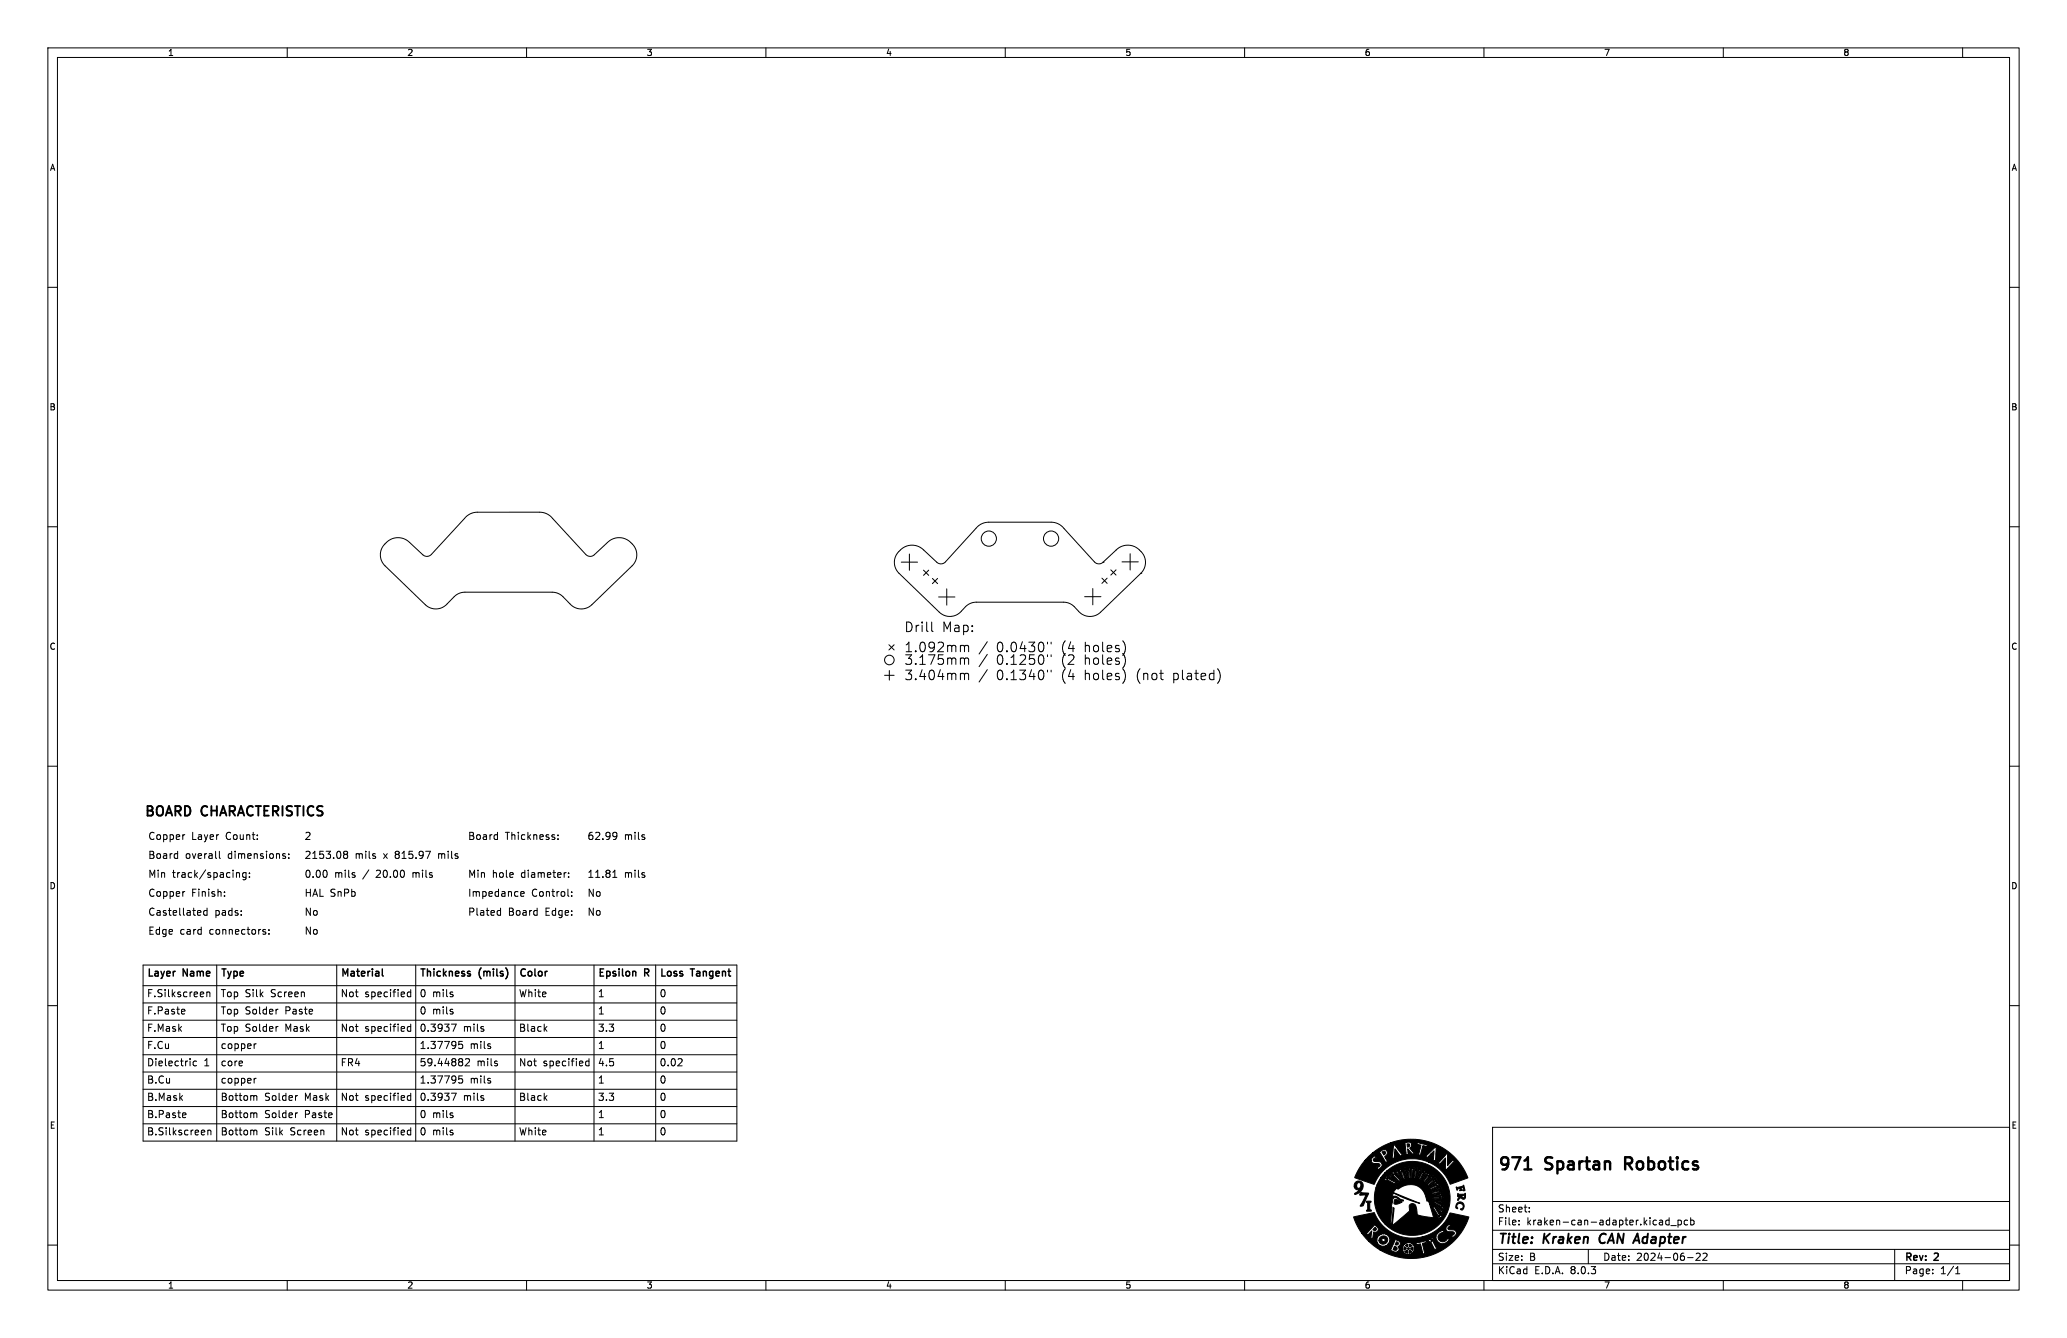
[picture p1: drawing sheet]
<svg xmlns="http://www.w3.org/2000/svg" width="432mm" height="279mm" viewBox="0 0 432 279" stroke-linecap="round" stroke-linejoin="round" font-family="sans-serif">
<defs><g id="words">
<g font-size="3.5">
<text x="312.8" y="245.1">971</text>
<text x="323" y="245.1">Spartan</text>
<text x="340.6" y="245.1">Robotics</text>
</g>
<g font-size="2.8">
<text x="30.1" y="171.4">BOARD</text>
<text x="42.2" y="171.4">CHARACTERISTICS</text>
<text x="312.8" y="260.3">Title:</text>
<text x="322.5" y="260.3">Kraken</text>
<text x="335" y="260.3">CAN Adapter</text>
</g>
<g font-size="2.1">
<text x="30.8" y="175.8">Copper</text>
<text x="30.8" y="179.8">Board</text>
<text x="38.8" y="179.8">overall</text>
<text x="40.1" y="175.8">Layer</text>
<text x="47.4" y="175.8">Count:</text>
<text x="47.9" y="179.8">dimensions:</text>
<text x="63.5" y="175.8">2</text>
<text x="63.5" y="179.8">2153.08</text>
<text x="74.2" y="179.8">mils</text>
<text x="80.4" y="179.8">x</text>
<text x="83" y="179.8">815.97</text>
<text x="92.3" y="179.8">mils</text>
<text x="97.6" y="175.8">Board</text>
<text x="105.6" y="175.8">Thickness:</text>
<text x="122.6" y="175.8">62.99</text>
<text x="130.5" y="175.8">mils</text>
<text x="30.8" y="183.8">Min</text>
<text x="36.1" y="183.8">track/spacing:</text>
<text x="63.5" y="183.8">0.00</text>
<text x="69.9" y="183.8">mils</text>
<text x="76.1" y="183.8">/</text>
<text x="79.1" y="183.8">20.00</text>
<text x="87" y="183.8">mils</text>
<text x="97.6" y="183.8">Min</text>
<text x="102.9" y="183.8">hole</text>
<text x="109.1" y="183.8">diameter:</text>
<text x="122.6" y="183.8">11.81</text>
<text x="130.5" y="183.8">mils</text>
<text x="30.8" y="187.7">Copper</text>
<text x="30.8" y="191.7">Castellated</text>
<text x="40.1" y="187.7">Finish:</text>
<text x="44.9" y="191.7">pads:</text>
<text x="63.5" y="191.7">No</text>
<text x="63.5" y="187.7">HAL SnPb</text>
<text x="97.6" y="191.7">Plated</text>
<text x="97.6" y="187.7">Impedance</text>
<text x="106.2" y="191.7">Board</text>
<text x="111.1" y="187.7">Control:</text>
<text x="114.2" y="191.7">Edge:</text>
<text x="122.6" y="187.7">No</text>
<text x="122.6" y="191.7">No</text>
<text x="30.8" y="195.6">Edge</text>
<text x="37.6" y="195.6">card</text>
<text x="44" y="195.6">connectors:</text>
<text x="63.5" y="195.6">No</text>
<text x="30.6" y="208.4">F.Silkscreen</text>
<text x="30.6" y="204.7">Layer</text>
<text x="38.3" y="204.7">Name</text>
<text x="46" y="208.4">Top Silk</text>
<text x="46" y="204.7">Type</text>
<text x="56.3" y="208.4">Screen</text>
<text x="71.1" y="208.4">Not</text>
<text x="71.1" y="204.7">Material</text>
<text x="76" y="208.4">specified</text>
<text x="87.6" y="204.7">Thickness</text>
<text x="87.6" y="208.4">0 mils</text>
<text x="100.1" y="204.7">(mils)</text>
<text x="108.3" y="208.4">White</text>
<text x="108.3" y="204.7">Color</text>
<text x="124.8" y="208.4">1</text>
<text x="124.8" y="204.7">Epsilon</text>
<text x="134.7" y="204.7">R</text>
<text x="137.7" y="204.7">Loss</text>
<text x="137.7" y="208.4">0</text>
<text x="144.5" y="204.7">Tangent</text>
<text x="30.6" y="212">F.Paste</text>
<text x="30.6" y="215.6">F.Mask</text>
<text x="46" y="212">Top Solder</text>
<text x="46" y="215.6">Top Solder</text>
<text x="59.3" y="212">Paste</text>
<text x="59.3" y="215.6">Mask</text>
<text x="71.1" y="215.6">Not</text>
<text x="76" y="215.6">specified</text>
<text x="87.6" y="212">0 mils</text>
<text x="87.6" y="215.6">0.3937</text>
<text x="96.6" y="215.6">mils</text>
<text x="108.3" y="215.6">Black</text>
<text x="124.8" y="215.6">3.3</text>
<text x="124.8" y="212">1</text>
<text x="137.7" y="215.6">0</text>
<text x="137.7" y="212">0</text>
<text x="30.6" y="219.2">F.Cu</text>
<text x="46" y="219.2">copper</text>
<text x="87.6" y="219.2">1.37795</text>
<text x="98" y="219.2">mils</text>
<text x="124.8" y="219.2">1</text>
<text x="137.7" y="219.2">0</text>
<text x="30.6" y="226.4">B.Cu</text>
<text x="30.6" y="222.8">Dielectric</text>
<text x="42.4" y="222.8">1</text>
<text x="46" y="226.4">copper</text>
<text x="46" y="222.8">core</text>
<text x="71.1" y="222.8">FR4</text>
<text x="87.6" y="226.4">1.37795</text>
<text x="87.6" y="222.8">59.44882</text>
<text x="98" y="226.4">mils</text>
<text x="99.5" y="222.8">mils</text>
<text x="108.3" y="222.8">Not</text>
<text x="113.3" y="222.8">specified</text>
<text x="124.8" y="226.4">1</text>
<text x="124.8" y="222.8">4.5</text>
<text x="137.7" y="226.4">0</text>
<text x="137.7" y="222.8">0.02</text>
<text x="30.6" y="230">B.Mask</text>
<text x="30.6" y="233.6">B.Paste</text>
<text x="46" y="230">Bottom</text>
<text x="46" y="233.6">Bottom</text>
<text x="55.1" y="230">Solder</text>
<text x="55.1" y="233.6">Solder</text>
<text x="63.4" y="230">Mask</text>
<text x="63.4" y="233.6">Paste</text>
<text x="71.1" y="230">Not</text>
<text x="76" y="230">specified</text>
<text x="87.6" y="230">0.3937</text>
<text x="87.6" y="233.6">0 mils</text>
<text x="96.6" y="230">mils</text>
<text x="108.3" y="230">Black</text>
<text x="124.8" y="230">3.3</text>
<text x="124.8" y="233.6">1</text>
<text x="137.7" y="233.6">0</text>
<text x="137.7" y="230">0</text>
<text x="30.6" y="237.2">B.Silkscreen</text>
<text x="46" y="237.2">Bottom</text>
<text x="55.1" y="237.2">Silk</text>
<text x="60.4" y="237.2">Screen</text>
<text x="71.1" y="237.2">Not</text>
<text x="76" y="237.2">specified</text>
<text x="87.6" y="237.2">0 mils</text>
<text x="108.3" y="237.2">White</text>
<text x="124.8" y="237.2">1</text>
<text x="137.7" y="237.2">0</text>
<text x="312.8" y="256.1">File:</text>
<text x="312.8" y="253.4">Sheet:</text>
<text x="318.9" y="256.1">kraken-can-adapter.kicad_pcb</text>
<text x="312.8" y="263.5">Size:</text>
<text x="319.5" y="263.5">B</text>
<text x="334.8" y="263.5">Date:</text>
<text x="341.8" y="263.5">2024-06-22</text>
<text x="397.8" y="263.7">Rev:</text>
<text x="404.2" y="263.7">2</text>
<text x="312.8" y="266.3">KiCad</text>
<text x="320.5" y="266.3">E.D.A.</text>
<text x="328.1" y="266.3">8.0.3</text>
<text x="397.8" y="266.3">Page:</text>
<text x="405.3" y="266.3">1/1</text>
</g>
<g font-size="1.8">
<text x="35" y="11.9">1</text>
<text x="85" y="11.9">2</text>
<text x="135" y="11.9">3</text>
<text x="185" y="11.9">4</text>
<text x="235" y="11.9">5</text>
<text x="285" y="11.9">6</text>
<text x="335" y="11.9">7</text>
<text x="385" y="11.9">8</text>
<text x="10.3" y="35.9">A</text>
<text x="420.1" y="35.9">A</text>
<text x="10.3" y="85.9">B</text>
<text x="420.1" y="85.9">B</text>
<text x="10.3" y="135.9">C</text>
<text x="420.1" y="135.9">C</text>
<text x="10.3" y="185.9">D</text>
<text x="420.1" y="185.9">D</text>
<text x="10.3" y="235.9">E</text>
<text x="420.1" y="235.9">E</text>
<text x="35" y="269.3">1</text>
<text x="85" y="269.3">2</text>
<text x="135" y="269.3">3</text>
<text x="185" y="269.3">4</text>
<text x="235" y="269.3">5</text>
<text x="285" y="269.3">6</text>
<text x="335" y="269.3">7</text>
<text x="385" y="269.3">8</text>
</g>
</g></defs>
<g fill="none" stroke="#000" stroke-width=".21">
<path d="M10 10h411.8v259.4h-411.8zM12 12h407.8v255.4h-407.8zM60 10v2M110 10v2M160 10v2M210 10v2M260 10v2M310 10v2M360 10v2M410 10v2M10 60h2M419.8 60h2"/>
<path d="M10 110h2M80.7 113.3a3.4 3.4 0 0 1 4.9 0l2.7 2.5a1.27 1.27 0 0 0 1.8 0l6.9-7.5a3.4 3.4 0 0 1 2.7-1.3h13a3.4 3.4 0 0 1 2.8 1.3l6.9 7.5a1.27 1.27 0 0 0 1.8 0l2.7-2.5a3.6 3.6 0 0 1 4.6-.3 3.6 3.6 0 0 1 1.1 4.5l-9 8.8a3.2 3.2 0 0 1-4.6-.2l-1.4-1.5a3.2 3.2 0 0 0-2.3-.9h-18.2a3.2 3.2 0 0 0-2.2 .9l-1.5 1.5a3.2 3.2 0 0 1-4.5 .2l-8.5-8.2a3.2 3.2 0 0 1 .3-4.8zM188.3 117.4h3.4M190 115.7v3.4M192.9 119.1l1.1 1M194 119.1l-1.1 1M230.4 117.4a1.27 1.27 0 0 1-1.8-.1l-6.3-6.9a3.4 3.4 0 0 0-2.7-1.4h-13a3.4 3.4 0 0 0-2.8 1.4l-6.3 6.9a1.27 1.27 0 0 1-1.8 .1l-2.7-2.6a3.6 3.6 0 0 0-4.6-.2 3.6 3.6 0 0 0-1.1 4.4l.5 .7 8.4 8.1a3.2 3.2 0 0 0 4.6-.2l.9-.9a3.2 3.2 0 0 1 2.3-1h18.2a3.2 3.2 0 0 1 2.2 1l.9 .9a3.2 3.2 0 0 0 4.6 .2l8.4-8.1M230.4 117.4l2.8-2.6a3.6 3.6 0 0 1 4.6-.2 3.6 3.6 0 0 1 1 4.5l-.5 .6M230.4 117.4h.1M232.1 119l1 1.1M233.1 119l-1 1.1M234.4 117.3h3.4"/>
<path d="M236.1 115.6v3.4M238.3 119.7h.1M419.8 110h2M185.7 134.6l1.1 1.1M186.8 134.6l-1.1 1.1M189.2 136.7h1.2l-.6 .8a.54 .54 0 0 1 .6 .4v.5l-.2 .2-.7 .1-.3-.2M189.2 139.9h1.2l-.6 .8a.54 .54 0 0 1 .6 .4v.5l-.2 .2-.7 .1-.3-.2M189.3 136.1h1.1M189.3 134.7l.6-.6v2M189.4 129.9a1.01 1.01 0 0 1 1.1 1 1.01 1.01 0 0 1-1.1 1zM191.3 138.5v.2M191.3 135.9v.2"/>
<path d="M191.4 130.6v1.3M192 130.6l-.4 .1-.2 .2M192.2 138.7h1.1M192.2 137.3l.5-.6v2M192.3 134.3l.5-.2a1.25 1.25 0 0 1 0 2l-.5-.2a1.68 1.68 0 0 1 0-1.6zM192.6 129.9v.2M192.6 139.8l-.4 1.5h1.2M192.6 130.6v1.3M193.6 129.9v1.7l.3 .3M194 136.7h1.3l-.9 2M194.6 129.9v1.7l.3 .3M194.8 120.8l1.1 1.1"/>
<path d="M195.2 135l-.4 .3-.6-.1-.1-.2v-.5l.1-.3 .6-.1 .3 .2a1.32 1.32 0 0 1-.5 1.8h-.4M195.9 120.8l-1.1 1.1M196 134.3l.2-.2 .7 .1a.54 .54 0 0 1 .1 .8l-1.1 1.1h1.2M196.1 124.7h3.4M196.4 139.8l-.4 1.5h1.2M197 136.7h-.9l-.1 1 .2-.2 .7 .1 .2 .3-.1 .6-.3 .2h-.5l-.2-.2M197.2 131.9v-2l.7 1.4 .6-1.4v2M197.8 123v3.4M198 135a.5 .5 0 0 1 .8 0M198 137.6a.5 .5 0 0 1 .8 .1M198 134.8v1.3M198 137.4v1.3"/>
<path d="M198.8 135l.3-.2 .5 .1 .1 1.2M198.8 137.7l.3-.3 .5 .1 .1 1.2M198.8 135v1.1M198.8 137.7v1M199.5 130.7h.7l.1 1.2M200.3 131l-.6 .1a.39 .39 0 0 0-.3 .4 .39 .39 0 0 0 .3 .4l.6-.1M200.6 135a.5 .5 0 0 1 .9 0M200.6 137.6a.5 .5 0 0 1 .9 .1M200.6 134.8v1.3M200.6 137.4v1.3M201.3 130.7l.6-.1 .3 .3v.6l-.1 .3h-.8M201.3 130.6v2"/>
<path d="M201.5 135l.3-.2 .4 .1 .1 1.2M201.5 137.7l.3-.3 .4 .1 .1 1.2M201.5 135v1.1M201.5 137.7v1M203.1 131.7v.2M203.1 130.7v.1M206.3 134l-1.8 2.6M206.3 139.8l-1.8 2.6M206.3 136.6l-1.8 2.6M208.5 136.9l.5-.2a1.25 1.25 0 0 1 0 2l-.5-.2a1.68 1.68 0 0 1 0-1.6zM208.5 134.3l.5-.2a1.25 1.25 0 0 1 0 2l-.5-.2a1.68 1.68 0 0 1 0-1.6zM210.3 138.5v.2"/>
<path d="M210.3 135.9v.2M211.2 137.3l.6-.6v2M211.2 138.7h1.1M211.4 134.3l.5-.2a1.25 1.25 0 0 1 0 2l-.5-.2a1.68 1.68 0 0 1 0-1.6zM213 139.9h1.3l-.7 .8a.54 .54 0 0 1 .7 .4v.5l-.2 .2-.8 .1-.3-.2M213.1 136.9l.3-.2 .7 .1a.54 .54 0 0 1 .1 .8l-1.2 1.1h1.3M213.6 134l-.5 1.4h1.2M214.1 134.8v1.3M214.9 134.1h1.3l-.7 .8a.54 .54 0 0 1 .7 .3v.5l-.2 .3-.8 .1-.3-.2M215.5 139.8l-.5 1.5h1.3M216.1 136.7h-1l-.1 1 .3-.2 .7 .1 .2 .3-.1 .6-.3 .2h-.5l-.3-.2M217.1 134.3l.5-.2a1.25 1.25 0 0 1 0 2l-.5-.2a1.68 1.68 0 0 1 0-1.6z"/>
<path d="M217.1 136.9l.5-.2a1.25 1.25 0 0 1 0 2l-.5-.2a1.68 1.68 0 0 1 0-1.6zM218.8 134.1v.4M218.8 136.7v.4M218.8 139.9v.4M219.6 134.1v.4M219.6 136.7v.4M219.6 139.9v.4M222.5 133.8a2.29 2.29 0 0 0 0 3.1M222.5 139.6a2.29 2.29 0 0 0 0 3.1M222.5 136.4a2.29 2.29 0 0 0 0 3.1M223.2 136.9l.3-.2 .7 .1a.54 .54 0 0 1 0 .8l-1.1 1.1h1.2M223.7 139.8l-.5 1.5h1.2"/>
<path d="M223.7 134l-.5 1.4h1.2M224.2 134.8v1.3M226.6 124.6h3.4M226.7 135a.5 .5 0 0 1 .9 0v1.1M226.7 134.1v2M226.7 136.7v2M226.7 139.9v2M226.7 137.6a.5 .5 0 0 1 .9 .1v1M228.3 122.9v3.4M228.5 135a.54 .54 0 0 1 .6-.2 .54 .54 0 0 1 .4 .3v.6a.54 .54 0 0 1-.5 .4 .54 .54 0 0 1-.6-.4zM228.5 137.6a.54 .54 0 0 1 .6-.2 .54 .54 0 0 1 .4 .4v.6a.54 .54 0 0 1-.5 .4 .54 .54 0 0 1-.6-.4zM230.2 120.7l1.1 1.1"/>
<path d="M230.3 134.1v1.7l.3 .3M230.3 136.7v1.7l.3 .3M230.3 139.9v1.7l.3 .3M231.3 120.7l-1.1 1.1M231.3 135.4l.9-.2v-.3l-.6-.1-.3 .2 .1 1h.8M231.3 138.1l.9-.2v-.4l-.6-.1-.3 .3 .1 .9h.8M233.8 134.9l-.5-.1-.3 .2 .1 .3 .7 .2v.5h-.8M233.8 137.5l-.5-.1-.3 .3 .1 .3 .7 .2v.4h-.8M234.5 136.4a2.29 2.29 0 0 1 0 3.1M234.5 133.8a2.29 2.29 0 0 1 0 3.1M234.5 139.6a2.29 2.29 0 0 1 0 3.1M238.2 139.6a2.29 2.29 0 0 0 0 3.1"/>
<path d="M242.5 139.9v1.7l.1 .2 .4 .1M247 139.9v1.7l.3 .3M249.9 139.9v1.7l.1 .2 .3 .1M253.6 139.9v2M254.3 139.6a2.29 2.29 0 0 1 0 3.1M10 160h2M184.8 141h2M185.8 140v2M191.3 141.7v.2M193.1 140.6v1.3M194.2 140.1l.5-.2a1.25 1.25 0 0 1 0 2l-.5-.2a1.69 1.69 0 0 1 0-1.6zM196.9 140.6v1.3"/>
<path d="M198 140.8a.5 .5 0 0 1 .8 .1M198 140.6v1.3M198.8 140.9l.3-.3 .5 .1 .1 1.2M198.8 140.9v1M200.6 140.8a.5 .5 0 0 1 .9 .1M200.6 140.6v1.3M201.5 140.9l.3-.3 .4 .1 .1 1.2M201.5 140.9v1M208.5 140.1l.5-.2a1.25 1.25 0 0 1 0 2l-.5-.2a1.68 1.68 0 0 1 0-1.6zM210.3 141.7v.2M211.2 141.9h1.1M211.2 140.5l.6-.6v2"/>
<path d="M216 140.6v1.3M217.1 140.1l.5-.2a1.25 1.25 0 0 1 0 2l-.5-.2a1.68 1.68 0 0 1 0-1.6zM224.2 140.6v1.3M226.7 140.8a.5 .5 0 0 1 .9 .1v1M228.5 140.8a.54 .54 0 0 1 .6-.2 .54 .54 0 0 1 .4 .4v.6a.54 .54 0 0 1-.5 .4 .54 .54 0 0 1-.6-.4zM231.3 141.3l.9-.2v-.4l-.6-.1-.3 .3 .1 .9h.8M233.8 140.7l-.5-.1-.3 .3 .1 .3 .7 .2v.4h-.8M238.9 140.8a.5 .5 0 0 1 .9 .1v1M238.9 140.6v1.3M240.7 140.8a.54 .54 0 0 1 .6-.2 .54 .54 0 0 1 .4 .4v.6a.54 .54 0 0 1-.5 .4 .54 .54 0 0 1-.6-.4zM242.2 140.6h.8M245.2 140.7l.6-.1 .4 .4v.6l-.2 .2h-.8"/>
<path d="M245.2 140.6v2M248.1 140.7h.7l.1 1.2M248.9 141.1l-.7 .1a.39 .39 0 0 0-.2 .4 .39 .39 0 0 0 .2 .3l.7-.1M249.6 140.6h.7M250.9 141.3l1-.2-.1-.4-.6-.1-.3 .3 .1 .9h.8M253.6 140.7l-.6-.1-.4 .4v.6l.2 .2h.8M419.8 160h2M37 178.3h.1M37.1 177.8v1.5M37.1 179.2l-.1 .1M38.6 174.3l-.3 .1M45.8 177.8v1.2l.2 .3"/>
<path d="M59.5 178.8l.2 .2-.2 .3M59.5 178.3h.1M60.3 179.1v.2M60.3 178.3v.2M72.1 178.4l-.3-.3 .3-.3h.2l.3 .2-.3 .4M72.1 178.4l-.3 .3v.3l.3 .3h.2l.3-.3v-.3l-.3-.3M72.1 178.4h.2M91.6 178.3v1M91.8 178.3l-.2 .1M103.8 174.3l.1 .1M103.9 173.8v1.5M103.9 175.2l-.1 .1"/>
<path d="M116.6 175.2v.1M116.6 174.4v.1M128.3 173.8l.5 .1a.99 .99 0 0 1-.4 1.4M128.9 174.4l-.2 .3h-.4M38.6 186.2h-.3M41.9 190.2l.1 .3-.7 .1M43.3 189.6v1.5M43.3 190.2l-.5-.1-.3 .3 .2 .7h.6M46.9 187v.2M46.9 186.2v.2M49.5 182.3h.5v.9M51.4 182.3l-.4-.1-.3 .3 .1 .6h.6"/>
<path d="M51.4 182.2v1.2l-.3 .3-.3-.1M52.1 182.3v.1M52.1 183.1v.1M55.3 194.6l.2 .2-.2 .3M55.3 194.1l.2 .1M56.2 194.9v.2M56.2 194.2v.1M68.2 181.9l.1 .4-.1 .8M86.3 182.2v1M86.5 182.2l-.2 .2M104.1 190.1l.5 .1M104.6 191.1h-.5"/>
<path d="M104.6 189.6v1.5M108.8 186.7l.7-.2-.1-.3h-.4l-.2 .2 .1 .7h.5M118.8 183.1v.1M118.8 182.3v.1M119.4 187v.2M119.4 186.2v.2M128 183.2h.9M128 182.1l.4-.4v1.5M10 210h2M29.9 216.6h124M29.9 201.5h124v36.8h-124zM29.9 205.8h124"/>
<path d="M29.9 213h124M29.9 209.4h124M38.4 210.8l.2 .3-.7 .2M38.6 211.7l-.2 .1M43.2 207.3l.2-.2 .4 .1v.9M43.2 207.1v1M45.3 201.5v36.8M53.5 218l-.4 .2M58.1 210.8l-.4 .1M58.1 214.4l-.4 .1M63.5 207.2l.1 .9M65.2 210.8l.1 .3-.7 .2"/>
<path d="M70.3 201.5v36.8M85.8 207.2l-.4-.1-.3 .3 .1 .7h.6M85.8 214.4h-.4l-.3 .2 .1 .7h.6M85.8 206.6v1.5M85.8 213.9v1.5M86.8 201.5v36.8M94.3 213.9h1l-.6 1.5M94.4 207.6l.3 .3-.3 .2M94.4 211.3l.3 .2-.3 .3M94.4 210.8h.2M94.4 207.1l.2 .1M96.6 217.5h-.7l-.1 .7 .2-.2 .5 .1 .2 .2-.1 .5-.2 .2-.6-.2"/>
<path d="M100.9 214.9l.2 .2-.2 .3M100.9 214.4h.1M102.3 218.5l.2 .2-.2 .3M102.3 218h.1M107.6 201.5v36.8M113.8 214.8l.5 .6M114.3 214.4l-.6 .5M124.1 201.5v36.8M137 201.5v36.8M419.8 210h2M29.9 220.3h124M29.9 234.7h124"/>
<path d="M29.9 223.9h124M29.9 231.1h124M29.9 227.5h124M38.3 232.4l.5 .1v.2l-.7 .2M38.8 233.3l-.5 .1M41.1 221.6h-.5l-.3 .3 .2 .6h.6M43.4 236.1l.2-.1 .4 .1 .1 .9M43.4 236v1M53.2 228.8l.5 .2v.8M53.2 232.4l.5 .2v.8M53.2 236l.5 .2v.8M53.5 225.2l-.4 .3"/>
<path d="M62.2 228.8l-.4 .1M62.2 232.4l-.4 .1M67.6 236.1l.1 .9M69.3 232.5l.1 .2-.7 .2M85.8 228.9l-.4-.1-.3 .3 .1 .6h.6M85.8 228.3v1.5M85.8 235.5v1.5M85.8 236.1l-.4-.1-.3 .3 .1 .6h.6M94.3 228.3h1l-.6 1.5M94.4 232.9l.3 .2-.3 .3M94.4 236.5l.3 .2-.3 .3M94.4 232.4l.2 .1"/>
<path d="M94.4 236l.2 .1M96.6 224.7h-.7l-.1 .7 .2-.2 .5 .1 .2 .2-.1 .5-.2 .2-.6-.2M97.2 221.2l.6-.1 .3 .4-.9 1.1h.9M100.9 229.3l.2 .2-.2 .3M100.9 228.8l.1 .1M102.3 225.7l.2 .2-.2 .3M102.3 225.2h.1M103.7 222.1l.2 .2-.2 .3M103.7 221.6h.2M113.8 229.2l.5 .6M114.3 228.8l-.6 .6M123 221.1v1.5"/>
<path d="M123 221.6h-.4l-.3 .3 .2 .6h.5M142.4 221.1l.1 .3-.1 .3-.8 .9h.9M311.8 235.4h108v32h-108zM10 260h2M311.8 256.9h108M311.8 250.9h108M317.3 255.6v.2M317.3 254.9v.1M319.5 252.9v.2M319.5 252.2v.1M348.7 254.3v1.5M348.7 254.9l-.4-.1-.3 .3 .1 .6h.6"/>
<path d="M349 255.9h1.2M350.5 254.9l.5-.1 .3 .3-.2 .6h-.6M350.5 254.8v1.5M352.5 254.9l-.4-.1-.3 .3 .2 .6h.5M353.2 254.9l.4-.1 .3 .3-.1 .6h-.6M353.2 254.3v1.5M419.8 260h2M60 267.4v2M110 267.4v2M160 267.4v2M210 267.4v2M260 267.4v2"/>
<path d="M310 267.4v2M311.8 263.9h108M311.8 260.9h108M331.8 260.9v3M352.5 262.6h1.2M354.5 261.7l.5 .1 .2 .3-.9 1.1h.9M355.8 261.8l.5-.1 .3 .4-.9 1.1h.9M360 267.4v2M395.8 260.9v6.5M403.8 265.8v.2M403.8 265.1v.1M408.5 266h.9"/>
<path d="M408.5 264.9l.5-.4v1.5M410 267.4v2"/>
<circle cx="206.6" cy="112.5" r="1.59"/>
<circle cx="219.6" cy="112.5" r="1.59"/>
<circle cx="185.8" cy="137.8" r="1"/>
</g>
<g fill="none" stroke="#000" stroke-width=".4">
<path d="M31.8 168.5l-.3-.2h-.7v2M32.8 168.6a.68 .68 0 0 1 1.2 0M34.6 170.3l.7-2 .7 2M37.7 168.5l-.3-.2h-.8v2M39.6 168.6l-.5-.3h-.5v2M43.3 168.5l-.1-.1a.72 .72 0 0 0-.9 .2M44.2 168.3v2M45.3 168.3v2M46 170.3l.6-2 .7 2M49 168.5l-.3-.2h-.7v2M49.7 170.3l.6-2 .7 2M52.8 168.5l-.1-.1a.72 .72 0 0 0-.9 .2"/>
<path d="M53.4 168.3h1.1M54 168.3v2M56.2 168.3h-1v2M58.1 168.5l-.3-.2h-.8v2M59 168.3v2M61 168.4l-.7-.1-.3 .2M61.6 168.3h1.1M62.2 168.3v2M63.4 168.3v2M65.5 168.5l-.1-.1a.72 .72 0 0 0-1 .2M67.4 168.4l-.8-.1-.3 .2M334.4 257.9l-.3 .8 .3 .8"/>
</g>
<path d="M318.5 244.2h1.4M339.5 243h1M340.5 241.7h-1v2.5" fill="none" stroke="#000" stroke-width=".51"/>
<g fill="#000" stroke="#000" stroke-width=".21">
<path d="M293.9 238.9a.36 .36 0 0 1 .6 .2 .36 .36 0 0 1-.4 .4zM285.8 241.6l.9-.8h1.2a.81 .81 0 0 1 .8 .7l.4 .6a.46 .46 0 0 1 .1 .7l.9-.4-.1-.1-.2 .1-.4-.6h1.3v.1l.8-.2-.2-.1v-.8h.5a.16 .16 0 0 0 0-.2 .16 .16 0 0 0-.3 0l-.2 .2 .1-.9 .7 .9a.39 .39 0 0 1 .2 .7h5.4l.8 .3-.1-.3 .4-.5 .5 .2-.1-.3-.4 .1 .8-.7-.1 1.2a.38 .38 0 0 1-.3 .6l.8 .4 .1-.1-.2-.3 .1-2.4a.42 .42 0 0 0-.6 .3l-1.7 1.5h-5.4l.6-.2h4h-4l.2-.1v-.1h-.3l-1.4-1.9a.21 .21 0 0 0-.3-.2 .21 .21 0 0 0 0 .4l-.3 2.3-1.4 .1a.22 .22 0 0 1-.1-.3 .22 .22 0 0 1 .2-.2l.3-.3v-.4a.71 .71 0 0 0-.6-.6 .71 .71 0 0 0-.7 .4l-.6 .4h-1.2l2.1-1.4 1.8-.8h2.7v.2h.2l.2 2.1-.2 .2 .9-.1-.2-.1-.2-1 1 1.1 .6-.1-.3-.2-.6-.7a.27 .27 0 0 1-.2-.2 .27 .27 0 0 1 .3-.3l.1-.5 1.6 .1a.24 .24 0 0 1 .3 0 .24 .24 0 0 1 0 .3l-.3 1.2a.24 .24 0 0 1-.1 .3 .24 .24 0 0 1-.3 0l.1 .2 .7 .2 .1-.2a.27 .27 0 0 1-.2-.2 .27 .27 0 0 1 .1-.3l.3-1.4 .7 .2-.1 .1a.39 .39 0 0 0 .4-.5h-.2l-1.6-.3a.16 .16 0 0 0-.2-.2 .16 .16 0 0 0-.1 .2l-.1 .3h-1.1a.9 .9 0 0 0-1.3-.4h-3a12.7 12.7 0 0 1 16 7.4l-3.7 1.3a8.4 8.4 0 0 0-4.5-4.6h1.9l.7 .5-.1-.2 1.1-1.2-.1 2.5h.2l1.1-1.2a.55 .55 0 0 1 .8-.4l-.6-.7-.2 .1 .2 .3-1 1 .1-2.2-.5-.4h-.2l.2 .2-.1 .3-1.3 1.4-.2-.1-2 .1a8.7 8.7 0 0 0-11.4 4.6l-4-1.4a12.4 12.4 0 0 1 2.2-3.6h1.2l.4 .6 .8 .1a.44 .44 0 0 1 .6 .4 .44 .44 0 0 1-.6 .3l.4 .6 .2-.3a.87 .87 0 0 0 .5-1l-.5-.4h-.5a.48 .48 0 0 1-.6 0 .48 .48 0 0 1-.1-.6l.5-.2-.3-.5-.7 .6-.1 .4h-1.2zM283.1 246.9a1.01 1.01 0 0 1 1.4 0 1.01 1.01 0 0 1 .1 1.4 1.54 1.54 0 0 1-1.6 1.1v-.2l1-.7a.86 .86 0 0 1-1.1-.8h.5a.47 .47 0 0 0 .6 .4 .47 .47 0 0 0 .3-.7 .48 .48 0 0 0-.6-.4 .48 .48 0 0 0-.3 .7h-.5zM284.3 249l1.2 .1a.28 .28 0 0 1 .4 .1 .28 .28 0 0 1-.2 .4l-.7 1.6a.65 .65 0 0 1-.8 .7l1.2-2.4-.9 .1a.29 .29 0 0 1-.5-.1 .29 .29 0 0 1 .2-.4zM285.4 250.8h.7a.19 .19 0 0 1 .3 .2 .19 .19 0 0 1-.2 .2l-.1 .8a.51 .51 0 0 0 .4 .8l-.1 .1h-.7a.2 .2 0 0 1-.2-.1 .2 .2 0 0 1 .2-.3v-.8a.45 .45 0 0 0-.3-.7zM282.8 254.1l2.7-.6a2.25 2.25 0 0 1 1.6-.2 8.5 8.5 0 0 0 10 5h2.9l.1 .6 .4 .7h.3a1.34 1.34 0 0 0 1.8-.9l-.1-.2-.4 .6a.99 .99 0 0 1-1.6-.4 .99 .99 0 0 1 1-1.4l.2 .2a.42 .42 0 0 0-.2-.6 .42 .42 0 0 0-.6 .2l-.8 .7-.1 .5h-2.9l.6-.2a8.4 8.4 0 0 0 2.8-1.6h1.5l.3 .6 .9 .1a.42 .42 0 0 1 .6 .4 .42 .42 0 0 1-.6 .3l.3 .6 .2-.3a.73 .73 0 0 0 .4-1.1l-.4-.3h-1.1a.42 .42 0 0 1 0-.6 .42 .42 0 0 1 .5-.1l-.4-.5-.5 .5-.2 .4h-1.5l.2-.1a9.5 9.5 0 0 0 2.2-3.1l3.9 .9a12.7 12.7 0 0 1-18.6 6.8h2.1l1.4 .5 .3-.1 .3-.7h.6l.1 .1-.1 .1 .2 .3-.1 .1h.1l.1 .3h.1v.2l.7 .3 .1-.1 .3 .1 .9-.5-.1-.1 .3-.2-.1-.1 .1-.1v-.3l.1-.1-.1-.1h.1l-.2-.2 .1-.2-.1-.1-.1-.3-.2 .1 .1-.2-.5-.1-.1-.2h1.2l.2 .6 .7-.3 .4 1.6a.23 .23 0 0 1 .1 .3 .23 .23 0 0 1-.2 .1l.1 .2 .8-.2v-.2h-.3l-.3-1.2a.41 .41 0 0 1-.1-.6 .41 .41 0 0 1 .6-.1h.2l-.1-.5h.5l.5 .3 .7 1.3a.21 .21 0 0 0 .2 .3 .21 .21 0 0 0 .2-.3l-.3-.8a1.17 1.17 0 0 1-.2-1.3h-.1a.22 .22 0 0 0-.3-.2 .22 .22 0 0 0-.1 .4l-.3 .1v-.4l-.3 .6-.6-.1-.1 .1-1.6 .4h-2.3v.1l-.1-.1v.2l-.4 .1-.1 .3-.1-.1-.2 .7h-.6l-.3-.4a.69 .69 0 0 0 .5-.8 .69 .69 0 0 0-.7-.6l-.5-.1 .1 .3-.2 .5-.6 1.3-.2-.1-.1 .2h-2.1l-2.2-1.8 1.7 .1 .1 .3-.2 .2h.4v.4l.2-.1 .4 .1v.2l.4-.2 .2 .2 .1-.2 .2-.1 .3 .1a.36 .36 0 0 1 .4-.5v-.2l.3-.3a.28 .28 0 0 1-.2-.2 .28 .28 0 0 1 .2-.3 .28 .28 0 0 1-.3-.2 .28 .28 0 0 1 .2-.3 .31 .31 0 0 1-.4-.1 .31 .31 0 0 1-.1-.4h-.1a.28 .28 0 0 1-.3 .1 .28 .28 0 0 1-.1-.3 .34 .34 0 0 1-.4 .2 .34 .34 0 0 1-.3-.2 .3 .3 0 0 1-.2 .3 .3 .3 0 0 1-.3-.1v.2l-.2 .2h-.3a.31 .31 0 0 1 .1 .4 .31 .31 0 0 1-.4 .1 .3 .3 0 0 1 .3 .3 .3 .3 0 0 1-.3 .3h-1.4l-1.6-1.8h.9l.6 .6v-.3l.7-.7-.2 1.4 .5 .4-.1-.3 .1-1a.35 .35 0 0 1 .6-.2 .71 .71 0 0 0 .4-.8 .71 .71 0 0 0-.5-.6l-.4-.2v.2l-1.4 1.6-1.2-.1-1.1-1.8zM287.2 256.3l.3 .3v.2a.4 .4 0 0 1-.7 0zM288.3 258.4a.9 .9 0 0 1 1.4 0 .9 .9 0 0 1-.1 1.3 .9 .9 0 0 1-1.3-.2l-.2-.5h.5l.4 .3 .3-.1v-.4a.37 .37 0 0 0-.4-.2 .37 .37 0 0 0-.3 .4h-.5zM288.7 240.6a.37 .37 0 0 1 .7 0 .37 .37 0 0 1-.4 .5zM289.7 246l.2 .2-.2-.2h.1l.1 .2h-.2v-.2l.2 .2zM290.9 245.1l.3 .1-.1 .2-.2-.1h.2l-.2-.1 .2 .1zM291.4 250.5h.3l1.2 .5-.1 .1a1.82 1.82 0 0 1-1.5 .3l-.1-.1z"/>
<path d="M291.7 259.3a.37 .37 0 0 1 .4 .5 .37 .37 0 0 1-.6 .1zM292.8 244.5h.1v.2h-.1l.1-.1-.1-.1-.1 .2zM294.1 244.2l.2 .2-.2-.2 .2 .2-.1-.2h.1l.1 .2h-.2zM294.4 259.8l.6 .3-.2 .1a.25 .25 0 0 1-.3 .1 .25 .25 0 0 1-.1-.3zM289.3 244.9l.4-.3h1.8l1.3 1.8 .2-.1 3.6 .1 .9-1.6a.38 .38 0 0 0 .1-.6l-.1 .3h-.2v-.3l-.3 .3v.5l-.6 1.3h-3.4l-1.1-2h.4l.4 .5 .6 1.5h2.8l.8-2-.1-.3a.16 .16 0 0 1 0 .2 .16 .16 0 0 1-.2 0 .16 .16 0 0 1 0-.2l-.7 2.2h-2.4l-.5-1.3 .1-.6-.3-.3h.4l.2 .4 .5 1.8 .2-.1-.4-1.9h.3l.2 .4 .2 1.5 1.2 .1 .3-1.5 .2-.4-.1-.5-.1 .3-.2-.1 .1-.3a.57 .57 0 0 0-.2 .9l-.2 1.5h-.8l-.2-1.6 .2-.5h.2l.1 .3v1.8h.2l.1-2.3a.18 .18 0 0 1-.2 .2 .18 .18 0 0 1-.1-.3l-.1 .3h-.2l-.3-.4 .1 .3-.2 .1-.2-.2v.4h-.3l-.2-.4v.3l-.2-.2-.5 .1-.1 .3h-.1l-.1-.3-.2 .3h-.5a.18 .18 0 0 1 0 .3 .18 .18 0 0 1-.2 0 .18 .18 0 0 1-.1-.2v.2h-1.8a7.8 7.8 0 0 1 11 .2 7.8 7.8 0 0 1-.3 11.1 8.1 8.1 0 0 1-11-.3l1 .1 .3-.3 .4-3.2 .1 .1-.3 3.6 3.2-2.7a.76 .76 0 0 0 .3-1.1 .74 .74 0 0 1 .7-.8 .74 .74 0 0 1 .8 .8l.2 1.4a6.7 6.7 0 0 0 3.3 .8l-.6-2.3h.5l1 1.7 .1 .6 .4 .3v-.4h.2l.1 .3a.55 .55 0 0 0 .1-.6 .55 .55 0 0 0-.6-.3l-1-1.7-.8 .1-.1-.5h.6l.4 .2 1.5 1.6h.2l-.2-.2h.3v-.2l-.8-.4-1-1.2-.3-.1 .2 .2-.1 .2-.8-.1-.2-.5h.9l1.5 .9a.49 .49 0 0 0 .3 .4 .49 .49 0 0 0 .5-.1l-.3-.1 .1-.2 .3 .1-.3-.4h-.5l-1.5-.8-.1 .2h-.9v-.2a.44 .44 0 0 1-.6-.5 3.5 3.5 0 0 0-5.8-2l-.4-.2-.7 .9 5.6 2.3-3.2-1.1-2.4-1.2v1a1.03 1.03 0 0 1 1.5 .4l.7 .2v.2l-.6-.1-1.1-.7-.5 .2-.4 1.8 .2 .1-.4 3.5h-1a7.6 7.6 0 0 1-2-7.6l4.6 .1a4 4 0 0 1 5.2 .1 4.8 4.8 0 0 1 1.1 2.4l-.1-.6h.4l.1 .4 .1-.1a.35 .35 0 0 0-.1-.4 .35 .35 0 0 0-.5 0l-.1-.2a.3 .3 0 0 1-.1-.4 .3 .3 0 0 1 .4-.1l.1 .3h.1a.37 .37 0 0 0-.2-.5 .37 .37 0 0 0-.4 .2l-.3-.4a.22 .22 0 0 1 0-.3 .22 .22 0 0 1 .4 .1v.1h.2l-.2-.5-.6 .2-.1-.1a.32 .32 0 0 1-.3-.3 .32 .32 0 0 1 .3-.3l.2 .2h.2l-.4-.4-.2 .2a.5 .5 0 0 1-.8-.2 .24 .24 0 0 1 .1-.4 .24 .24 0 0 1 .4 .2h.1a.42 .42 0 0 0-.6-.4 .36 .36 0 0 1-.1 .4 .36 .36 0 0 1-.5 0 .3 .3 0 0 1-.3-.2 .3 .3 0 0 1 0-.3h.5l-.7-.2v.5h-.5a.33 .33 0 0 1-.4 0 .33 .33 0 0 1-.1-.4h.5v-.1h-.3a.25 .25 0 0 0-.4 .1 .25 .25 0 0 0 .1 .4l-1 .2-.1-.3 .5-.2h-.3a.25 .25 0 0 0-.3 .2 .25 .25 0 0 0 .1 .3l-.8 .5-.2-.4 .4-.3-.5 .3v.1a.26 .26 0 0 1 .2 .3 .26 .26 0 0 1-.2 .2h-4.6l.3-.6h3.8l.4 .5 .1-.1a.33 .33 0 0 1-.2-.4 .33 .33 0 0 1 .4-.3 .28 .28 0 0 1 .3-.1 .28 .28 0 0 1 .2 .3 .28 .28 0 0 1-.4 .2h.2a.33 .33 0 0 0 .4-.2 .33 .33 0 0 0-.2-.4l.6-.2a.27 .27 0 0 1 .4-.1 .27 .27 0 0 1 0 .4 .27 .27 0 0 1-.3 .1l.3-.1a.3 .3 0 0 0 .3-.1 .3 .3 0 0 0-.1-.4h1.1v.4h-.6h.2h.6v-.4l.6 .1a.29 .29 0 0 1 .4 0 .29 .29 0 0 1-.1 .4l-.5-.1 .3 .2a.32 .32 0 0 0 .4 0 .32 .32 0 0 0 .1-.4l.5 .2a.29 .29 0 0 1 .3 .3 .29 .29 0 0 1-.2 .3l-.4-.1a.42 .42 0 0 0 .4 .3 .42 .42 0 0 0 .4-.4l.6 .6-.4 .2-.3-.2a.36 .36 0 0 0 .3 .4 .36 .36 0 0 0 .4-.2h.1l.4 .7-.4 .1-.2-.3h-.1l.2 .4a.42 .42 0 0 1 .5-.1 .42 .42 0 0 1 .2 .5 .22 .22 0 0 1-.1 .3 .22 .22 0 0 1-.3-.2l-.1-.1a.37 .37 0 0 0 .2 .4 .37 .37 0 0 0 .4-.1l.1 .4a.29 .29 0 0 1 .1 .4 .29 .29 0 0 1-.5 0l-.1-.4 .1 .5 .8-.1v.1l2 .5 .2-.1-.3-.1 .2-.2-.1-.1-2.2-.1-.1-.5h.3v.2h1.3l.5 .2 .3-.1-.2-.2 .1-.1 .2 .1a.45 .45 0 0 0-.4-.3 .45 .45 0 0 0-.4 .2h-1.7l-.1-.4h.3a.63 .63 0 0 0 .8 0h1.3l-.1-.3h.3l-.3-.2-.5 .2-1.8 .3-.1-.5h.3v.2l1.5-.3a.47 .47 0 0 0 .5 .1 .47 .47 0 0 0 .3-.4 .18 .18 0 0 1-.2 .1 .18 .18 0 0 1-.2-.1l.3-.2-.5-.1-.4 .3-1.1 .3a.48 .48 0 0 1-.7-.3h.3l.1 .2 2-.7 .1-.2-.3 .1 .1-.3-1.8 .8-.5 .1-.3-.5h.3l.2 .2 1.2-.6h.6l.3-.3h-.4v-.2h.3a.58 .58 0 0 0-.9 .3l-1.3 .6h-.3l-.2-.4h.3a.49 .49 0 0 0 .7-.2l1.3-.7a.16 .16 0 0 1-.3-.1 .16 .16 0 0 1 .2-.2h-.3l-1.6 1.2h-.3l-.4-.4h.4l.1 .2 1.3-1a.44 .44 0 0 0 .4-.1 .44 .44 0 0 0 .1-.5l-.2 .3-.1-.1 .1-.3-.4 .2-.3 .4-1 .9h-.4l-.4-.3 .6 .1 1.5-1.4v-.3l-.2 .2v-.3l-.1 .1-1.4 1.6h-.4l-.5-.3h.5l.2 .1 .8-1.1 .5-.2 .1-.4-.3 .1-.1-.1 .2-.2a.52 .52 0 0 0-.5 .6l-.9 1.2-1.2-.3 1 .1 1.2-1.7v-.1h-.4l.1-.2-.2 .1-.9 1.8h-.8a5.8 5.8 0 0 0-4.6 .9h-3.8l.7-1.4h.7l.3 .4a1.47 1.47 0 0 1 1.3 .5l.6 .3 .4-.2-1.5-.8-.4-.5h-.5l.2 .3a.22 .22 0 0 1-.2 .1 .22 .22 0 0 1-.2-.2l-.7 .1 .4-.5h1.1l1.9 1.4 .2-.1-1.7-1.6h-.3l.2 .2v.1h-1.4l.4-.5h1.3l.2 .4 .5 .2 1.1 1.1 .3-.2-1.3-1.2a.52 .52 0 0 0-.1-.6 .52 .52 0 0 0-.6 0 .22 .22 0 0 1 .3 .1 .22 .22 0 0 1-.1 .3zM295.8 244.3h.1v.2h-.1l.1-.2-.1 .2 .1-.2-.2 .1zM297.1 244.6h.2v.2h-.2l.2-.1-.1-.1-.1 .2zM298.3 245.5l.2-.1 .1 .2h-.2l.1-.1-.1 .1 .1-.1zM299 259l.3-.1v.2l-.3 .1 .2-.3-.2 .3zM299.4 246.3h.2l-.1 .2 .1-.2-.2 .1 .1-.1-.1 .1zM300.2 247.5h.2v.2h-.2l.2-.1zM300.5 253.9h.2v.2h-.2v-.2l.2 .1z"/>
<path d="M300.7 248.7l.1-.1 .1 .2-.2 .1 .2-.2-.2 .1 .1-.1-.2 .1 .2-.2zM300.8 250.1h.2v.1h-.2h.2zM301.2 251.7h.1v.2h-.2l.2-.1zM304.4 251.3a.86 .86 0 0 1 1.3 .1 .86 .86 0 0 1-.4 1.3l-.2-.2a.61 .61 0 0 0 .5-.7 .61 .61 0 0 0-.8-.5 .61 .61 0 0 0-.3 .9v.1a.3 .3 0 0 1-.4 0 .3 .3 0 0 1 0-.5zM304.2 247.9h.6a.96 .96 0 0 0 .9-.4l.3 .8a.22 .22 0 0 1 0 .3 .22 .22 0 0 1-.3 .1v-.3a.3 .3 0 0 0-.1-.4 .3 .3 0 0 0-.4 .3l.2 .3h-.4l-.1-.1a.19 .19 0 0 0 .1-.3 .19 .19 0 0 0-.3 0l-.3 .3zM304.5 249.3l.5 .1 1.1-.1a.81 .81 0 0 1-.5 1.1 .55 .55 0 0 0-.6-.2 .55 .55 0 0 0-.4 .5 .77 .77 0 0 1 .6-1h-.4l-.2 .2-.1-.2h.9a.32 .32 0 0 0 .2 .5 .32 .32 0 0 0 .3-.5h-1.4zM291.3 260.2l.5 .3a.41 .41 0 0 1-.1 .6 .41 .41 0 0 1-.6-.1zM293.4 260.3l.4 .3v.2l-.5 .3zM293.5 261.3l.4-.3 .2 .3a.26 .26 0 0 1-.1 .4 .26 .26 0 0 1-.4-.2zM293.6 260.1l.5-.3v.5h-.1zM294.4 261.2l.1-.1 .4 .2a.35 .35 0 0 1-.1 .4 .35 .35 0 0 1-.4 0zM294.7 260.6h.1a.25 .25 0 0 1 .4-.2 .25 .25 0 0 1 0 .4l-.1 .3-.4-.3z"/>
<circle cx="299.5" cy="252" r=".1"/>
<circle cx="299.5" cy="251" r=".08"/>
<circle cx="294.2" cy="260.7" r=".2"/>
</g>
<g fill="none" stroke="#000" stroke-width=".3">
<path d="M31.2 202.3v1.5M36.5 202.8h.1M39.1 202.3v1.5l-.8-1.5v1.5M46.4 202.3h.8M46.8 202.3v1.5M71.6 203.8v-1.5l.5 1.1 .5-1.1v1.5M74.7 202.3v1.3M77.8 202.3v.2M79.1 202.9v.9M79.1 203.8h-.1M79.1 203.2l-.1 .1M79.9 202.3v1.3l.2 .2"/>
<path d="M87.9 202.3h.9M88.4 202.3v1.5M89.3 202.3v1.5M90.6 202.3v.2M92.6 202.3v1.5M97.6 203.1l.7 .4-.2 .3h-.5M98.2 202.9l-.3-.1-.3 .2M100.5 202.1l-.3 .4M103.1 202.3v.2M103.8 202.3v1.3M105.6 202.1a1.74 1.74 0 0 1 .1 2.2M109.7 202.5l-.4-.2-.3 .2"/>
<path d="M111.7 202.3v1.3M114.3 202.8l-.3 .1M126.1 202.3h-.7v1.5M129.3 202.3v.2M130 202.3v1.3M132.2 202.9h.5l.1 .9M135.5 202.5l-.8-.2v1.5M138.3 202.3v1.5M144.2 202.3h.9M144.6 202.3v1.5M152.3 202.3v1.3"/>
</g>
<use href="#words"/>
</svg>
